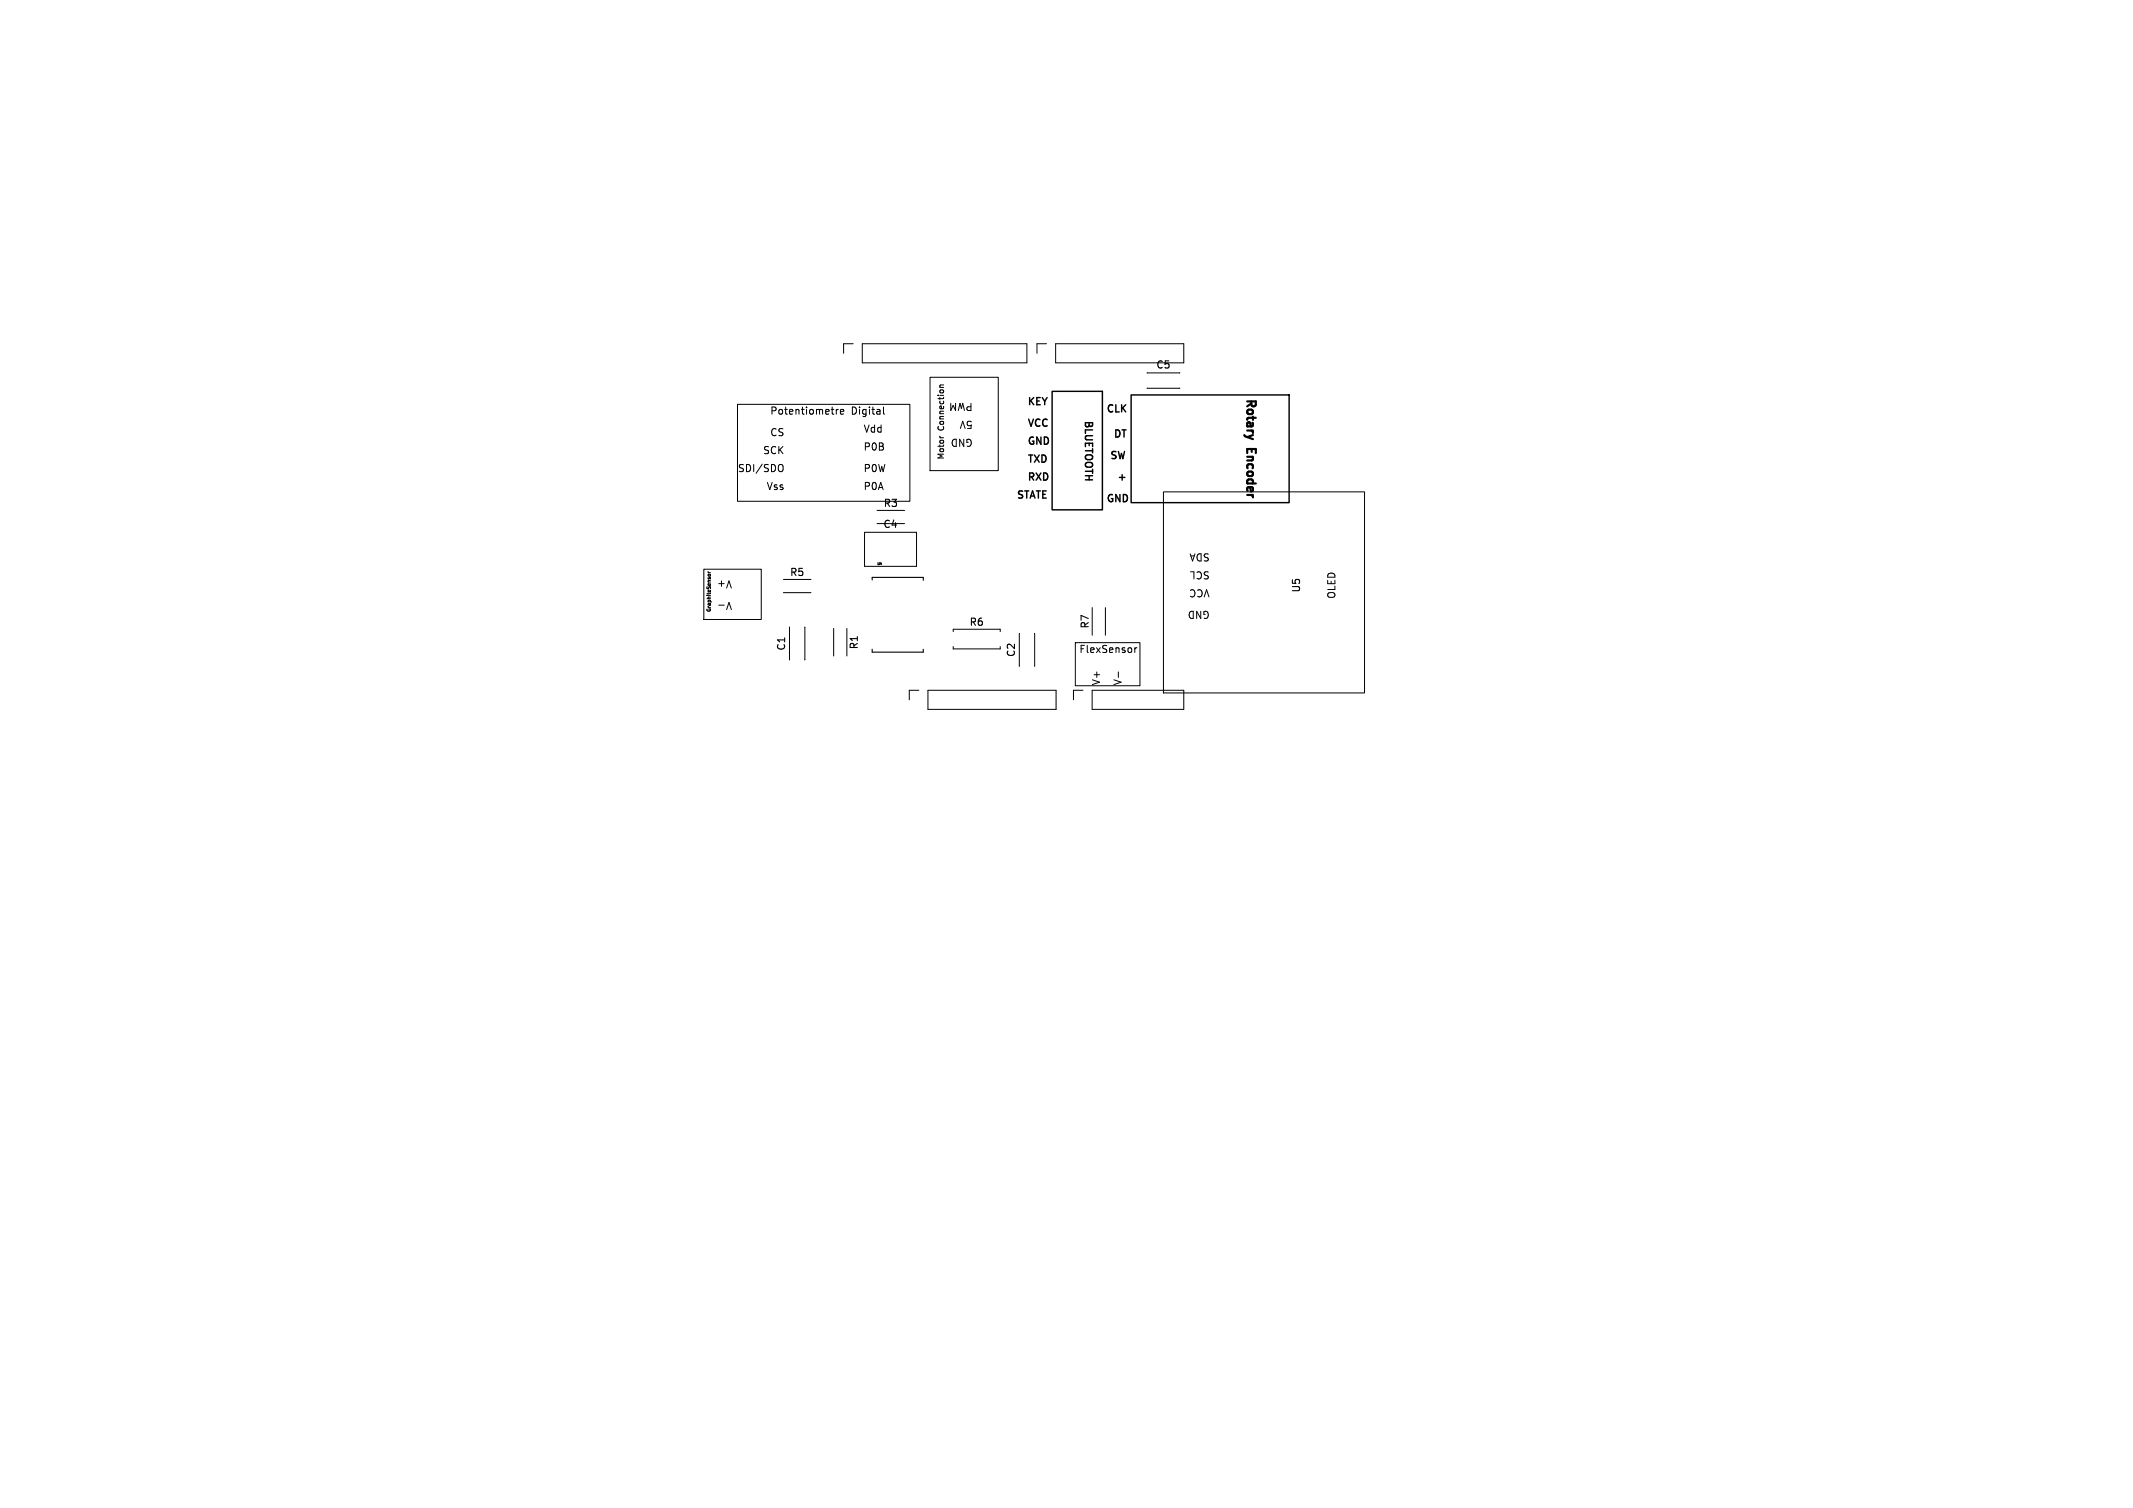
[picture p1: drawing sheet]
<svg xmlns="http://www.w3.org/2000/svg" width="297mm" height="210mm" viewBox="0 0 297 210" stroke-linecap="round" stroke-linejoin="round" font-family="sans-serif">
<defs><g id="words">
<g font-size="1.7">
<text x="173.5" y="55.3" transform="rotate(90 173.5 55.3)">Rotary</text>
<text x="173.5" y="62.6" transform="rotate(90 173.5 62.6)">Encoder</text>
</g>
<g font-size="1.4">
<text x="160.9" y="51.5">C5</text>
<text x="107.2" y="57.8">Potentiometre</text>
<text x="118.5" y="57.8">Digital</text>
<text x="135.5" y="58.5" transform="rotate(-180 135.5 58.5)">5V</text>
<text x="135.5" y="56" transform="rotate(-180 135.5 56)">PWM</text>
<text x="143" y="59.5">VCC</text>
<text x="143" y="56.5">KEY</text>
<text x="151" y="58.5" transform="rotate(90 151 58.5)">BLUETOOTH</text>
<text x="154" y="57.5">CLK</text>
<text x="102.7" y="65.8">SDI/SDO</text>
<text x="106.2" y="63.3">SCK</text>
<text x="107.2" y="60.8">CS</text>
<text x="120.2" y="65.8">P0W</text>
<text x="120.2" y="62.8">P0B</text>
<text x="120.2" y="60.3">Vdd</text>
<text x="135.5" y="61" transform="rotate(-180 135.5 61)">GND</text>
<text x="143" y="62">GND</text>
<text x="143" y="64.5">TXD</text>
<text x="154.5" y="64">SW</text>
<text x="155" y="61">DT</text>
<text x="106.7" y="68.3">Vss</text>
<text x="120.2" y="68.3">P0A</text>
<text x="122.9" y="70.8">R3</text>
<text x="141.5" y="69.5">STATE</text>
<text x="143" y="67">RXD</text>
<text x="154" y="70">GND</text>
<text x="155.5" y="67">+</text>
<text x="122.9" y="73.7">C4</text>
<text x="168.5" y="77" transform="rotate(-180 168.5 77)">SDA</text>
<text x="102" y="83.8" transform="rotate(-180 102 83.8)">V-</text>
<text x="102" y="80.8" transform="rotate(-180 102 80.8)">V+</text>
<text x="109.9" y="80.4">R5</text>
<text x="168.5" y="79.5" transform="rotate(-180 168.5 79.5)">SCL</text>
<text x="168.5" y="82" transform="rotate(-180 168.5 82)">VCC</text>
<text x="181.2" y="82.6" transform="rotate(-90 181.2 82.6)">U5</text>
<text x="186" y="83.4" transform="rotate(-90 186 83.4)">OLED</text>
<text x="134.9" y="87.4">R6</text>
<text x="151.8" y="87.6" transform="rotate(-90 151.8 87.6)">R7</text>
<text x="168.5" y="85" transform="rotate(-180 168.5 85)">GND</text>
<text x="109.5" y="90.7" transform="rotate(-90 109.5 90.7)">C1</text>
<text x="119.6" y="90.5" transform="rotate(-90 119.6 90.5)">R1</text>
<text x="141.5" y="91.6" transform="rotate(-90 141.5 91.6)">C2</text>
<text x="150.2" y="91">FlexSensor</text>
<text x="153.2" y="95.5" transform="rotate(-90 153.2 95.5)">V+</text>
<text x="156.2" y="95.5" transform="rotate(-90 156.2 95.5)">V-</text>
</g>
<g font-size="1.1">
<text x="131.5" y="60" transform="rotate(-90 131.5 60)">Connection</text>
<text x="131.5" y="64" transform="rotate(-90 131.5 64)">Motor</text>
</g>
<text font-size=".7" x="99" y="85.3" transform="rotate(-90 99 85.3)">GraphiteSensor</text>
<text font-size=".4" x="122.1" y="78.8">U4</text>
</g></defs>
<g fill="none" stroke="#000" stroke-width=".14">
<path d="M102.7 56.3h24v13.5h-24zM116.4 57v.7M116.7 57l-.3 .2M117 57.3h.5l-.1-.2-.2-.1-.2 .2 .1 .4h.3M118.8 47.9h-1.3v1.3M120.1 47.9h22.9v2.6h-22.9zM123 56.7v.8l.2 .2M129.5 52.5h9.5v13h-9.5zM130.9 54h.5M131.4 53.6l-.5 .1v.3M145.7 47.9h-1.3v1.3M147 47.9h17.8v2.6h-17.8z"/>
<path d="M159.7 51.9h.1M159.7 54.1h.1M159.7 51.9h4.6M159.7 54.1h4.6M164.3 51.9h.1M164.3 54.1h.1M98 79.3h8v7h-8zM98.6 79.6l.1 .2M98.6 79.8h.3M108.8 64.7h.1a.64 .64 0 0 1-.1 1M120.4 74.1h7.2v4.8h-7.2zM122.1 71.1h3.9"/>
<path d="M122.1 72.9h3.9M130.9 60.7v.1M162 68.5h28v28h-28zM98.6 80.2l.1-.2h.2v.2M100.1 84.3h.7M109.1 80.7h3.8M109.1 82.5h3.8M109.9 87.3h.1M109.9 87.3v4.6M109.9 91.9h.1M112.1 87.3h.1M112.1 91.9h.1"/>
<path d="M112.1 87.3v4.6M116.1 87.5v3.9M117.9 87.5v3.9M127.9 96.1h-1.3v1.4M129.2 96.1h17.8v2.7h-17.8zM132.7 88v-.4h6.6v.4M132.7 90v.4h6.6v-.4M141.9 88.2v4.6M144.1 88.2v4.6M149.7 89.5h9v6h-9zM150.8 96.1h-1.3v1.4M152.1 96.1h12.7v2.7h-12.7z"/>
<path d="M152.1 84.6v3.9M153.9 84.6v3.9M155.7 93.6v.7M158 90.2v.7M158.3 90.2l-.3 .2"/>
</g>
<path d="M173.7 60.9l.8 .3" fill="none" stroke="#000" stroke-width=".3"/>
<path d="M146.5 54.5h7v16.5h-7zM157.5 55h22v15h-22z" fill="none" stroke="#000" stroke-width=".2"/>
<path d="M121.4 80.8v-.4h7.2v.4M121.4 90.4v.4h7.2v-.4" fill="none" stroke="#000" stroke-width=".15"/>
<use href="#words"/>
</svg>
